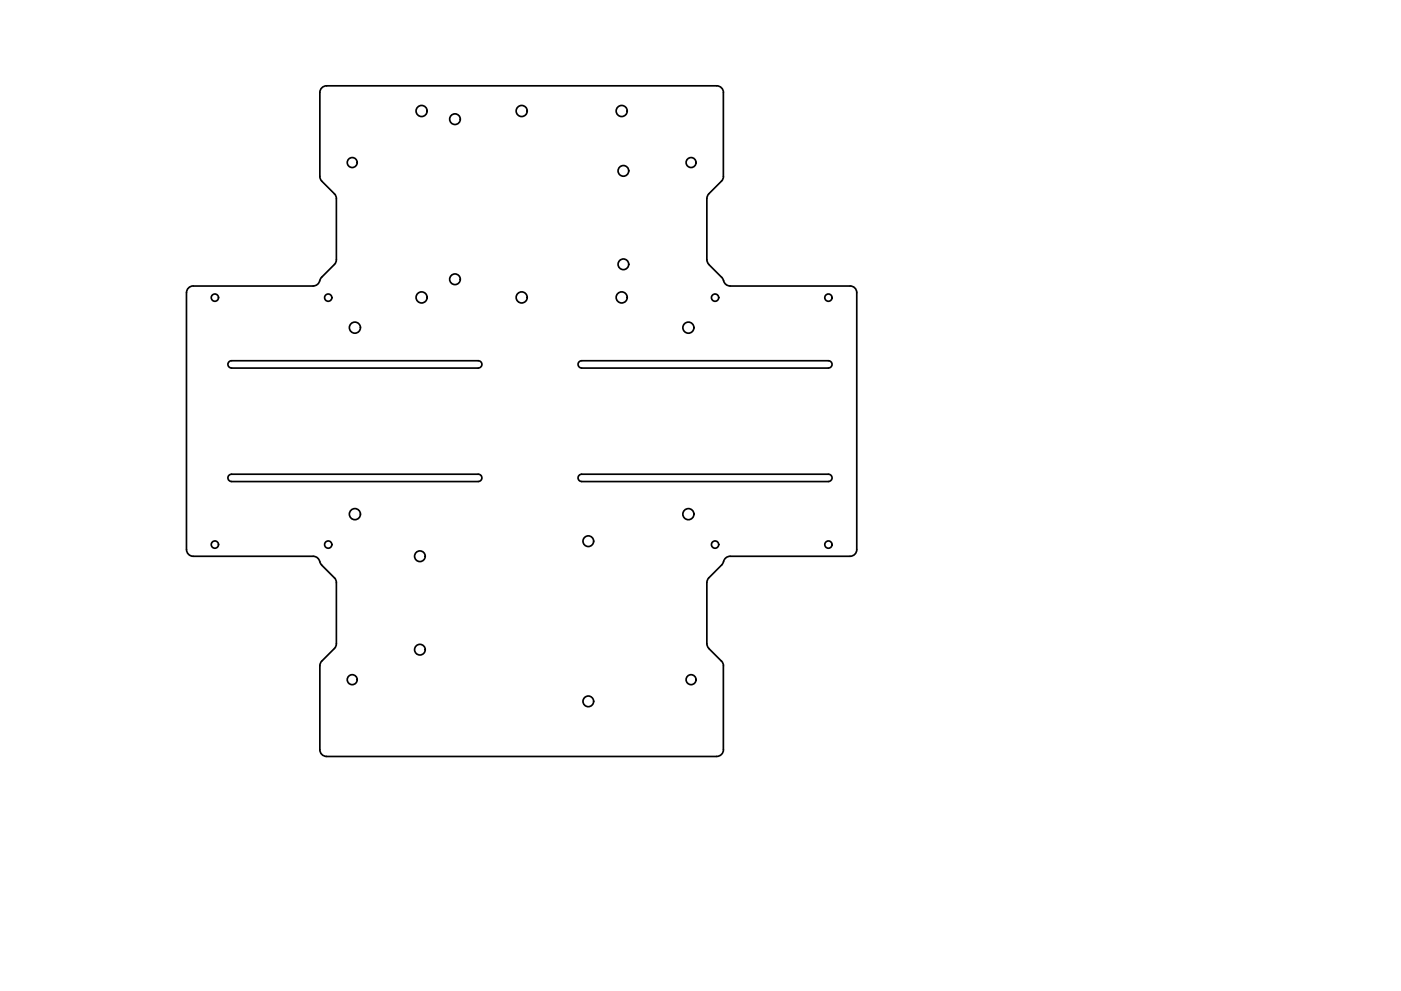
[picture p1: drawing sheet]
<svg xmlns="http://www.w3.org/2000/svg" width="420mm" height="297mm" viewBox="0 0 420 297" stroke-linecap="round" stroke-linejoin="round" font-family="sans-serif">
<!-- layer: Visible -->
<g fill="none" stroke="#000" stroke-width=".51">
<path d="M216.9 27.7v25.2M217 27.7a2 2 0 0 0-2-2h-117.1a2 2 0 0 0-2 2v25.2M95.9 52.9l.2 .8 .4 .6M96.5 54.3l3.8 3.8 .5 1 .1 18.8-.2 .7-.4 .7-4 4a2.94 2.94 0 0 1-2.4 2.4h-36a1.96 1.96 0 0 0-2 2v77a2.04 2.04 0 0 0 2 2h36a2.36 2.36 0 0 1 2.2 2.2l.3 .4M212 59.5v18.4M212.6 58.1l-.4 .6-.2 .8M216.3 54.3l-3.7 3.8M217 52.9l-.2 .8-.4 .6M212 77.8l.2 .8 .4 .7M212.6 79.3l4 4a2.95 2.95 0 0 0 2.4 2.4h35.9a1.96 1.96 0 0 1 2 2v77a2 2 0 0 1-2 2h-36a2.36 2.36 0 0 0-2.1 2.2l-.4 .4M69.4 110.3h74M69.4 110.3a1.09 1.09 0 0 1-1.1-1.1 1.09 1.09 0 0 1 1.1-1.1h74a1.09 1.09 0 0 1 1.1 1.1 1.09 1.09 0 0 1-1.1 1.1"/>
<path d="M174.4 110.3h74M174.4 110.3a1.09 1.09 0 0 1-1-1.1 1.09 1.09 0 0 1 1-1.1h74a1.09 1.09 0 0 1 1.1 1.1 1.09 1.09 0 0 1-1.1 1.1M68.6 142.6l.8-.5h74a1.09 1.09 0 0 1 1.1 1.1 1.09 1.09 0 0 1-1.1 1.1h-74l-.6-.2-.4-.5zM173.6 142.6l.8-.5h74a1.1 1.1 0 0 1 1.1 1.1 1.1 1.1 0 0 1-1.1 1.1h-74l-.6-.2-.4-.5zM96.4 169.3l3.9 3.9 .5 1 .1 18.8-.2 .7-.4 .7M212 174.6v18.4M212.6 173.2l-.4 .6-.2 .8M216.4 169.3l-3.8 3.9M100.3 194.4l-3.8 3.7-.5 1.1-.1 25.5a2 2 0 0 0 2 2h117a2.04 2.04 0 0 0 2.1-2M212 193l.2 .7 .4 .7M212.6 194.4l3.8 3.7 .4 .7 .2 .8M216.9 199.6v25.1"/>
<circle cx="126.4" cy="33.3" r="1.66"/>
<circle cx="136.5" cy="35.7" r="1.6"/>
<circle cx="156.5" cy="33.3" r="1.66"/>
<circle cx="186.4" cy="33.3" r="1.66"/>
<circle cx="105.6" cy="48.7" r="1.49"/>
<circle cx="187" cy="51.2" r="1.6"/>
<circle cx="207.3" cy="48.7" r="1.49"/>
<circle cx="187" cy="79.2" r="1.6"/>
<circle cx="64.4" cy="89.2" r="1.09"/>
<circle cx="98.4" cy="89.2" r="1.09"/>
<circle cx="106.4" cy="98.2" r="1.66"/>
<circle cx="126.4" cy="89.2" r="1.66"/>
<circle cx="136.5" cy="83.7" r="1.6"/>
<circle cx="156.5" cy="89.2" r="1.66"/>
<circle cx="186.4" cy="89.2" r="1.66"/>
<circle cx="206.4" cy="98.2" r="1.66"/>
<circle cx="214.4" cy="89.2" r="1.09"/>
<circle cx="248.4" cy="89.2" r="1.09"/>
<circle cx="106.4" cy="154.1" r="1.66"/>
<circle cx="206.4" cy="154.1" r="1.66"/>
<circle cx="64.4" cy="163.2" r="1.09"/>
<circle cx="98.4" cy="163.2" r="1.09"/>
<circle cx="125.9" cy="166.7" r="1.6"/>
<circle cx="176.4" cy="162.2" r="1.6"/>
<circle cx="214.4" cy="163.2" r="1.09"/>
<circle cx="248.4" cy="163.2" r="1.09"/>
<circle cx="125.9" cy="194.7" r="1.6"/>
<circle cx="105.6" cy="203.7" r="1.49"/>
<circle cx="176.4" cy="210.2" r="1.6"/>
<circle cx="207.3" cy="203.7" r="1.49"/>
</g>
</svg>
